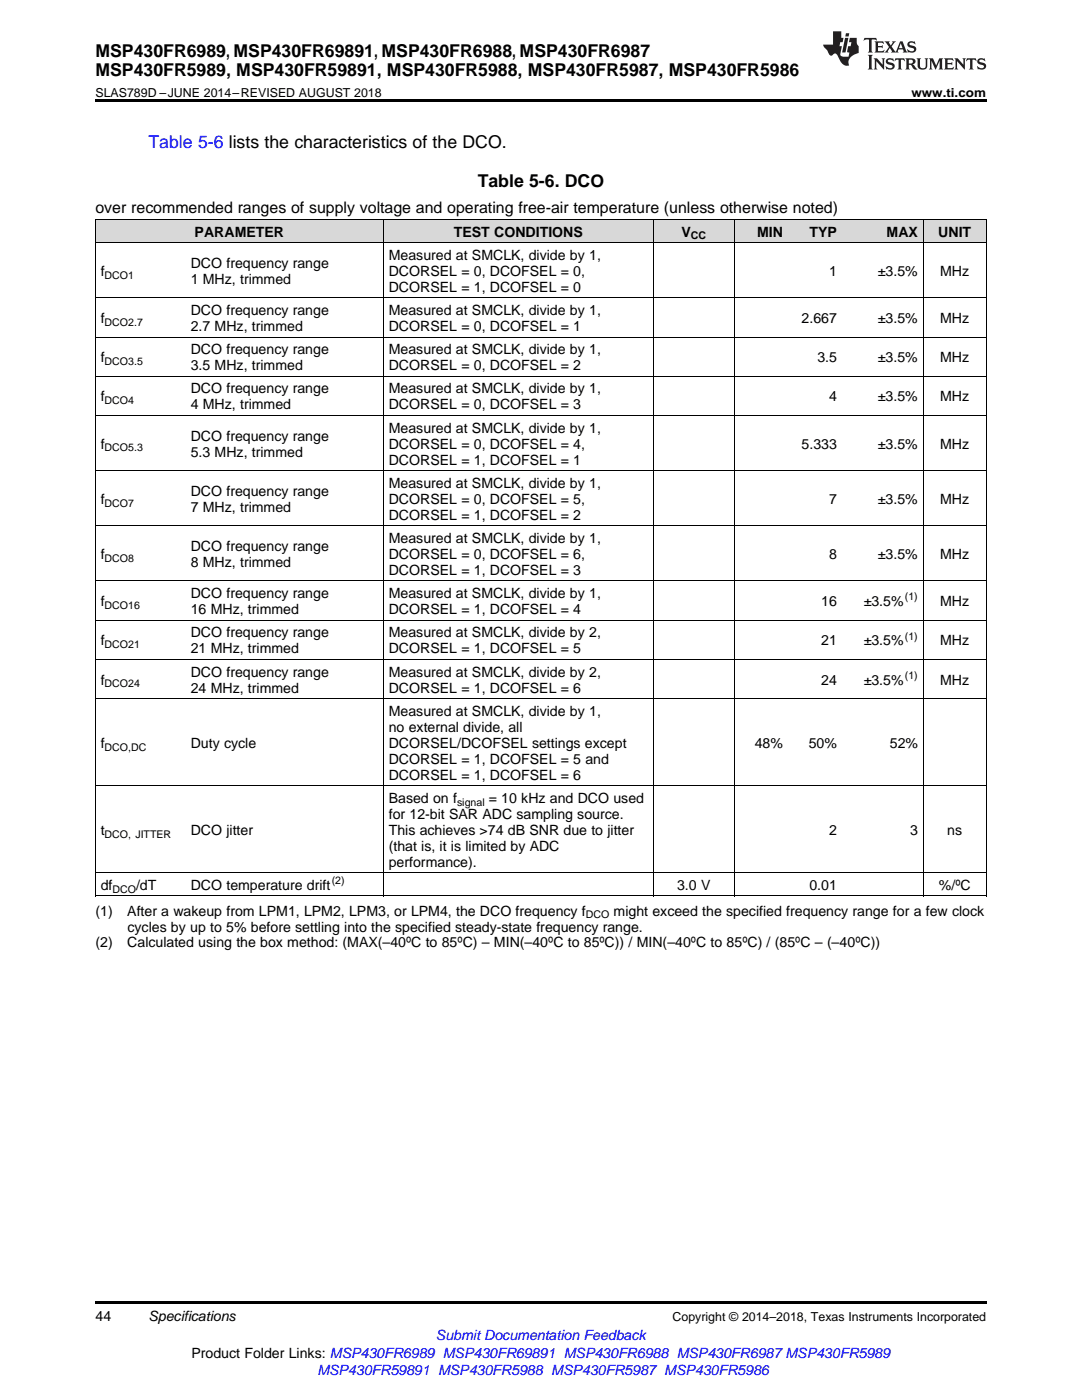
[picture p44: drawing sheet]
<svg xmlns="http://www.w3.org/2000/svg" width="216mm" height="279mm" viewBox="0 0 216 279" stroke-linecap="round" stroke-linejoin="round" font-family="sans-serif">
<defs><g id="words">
<g font-size="3.5">
<text x="19" y="11.3">MSP430FR6989, MSP430FR69891, MSP430FR6988, MSP430FR6987</text>
<text x="19" y="15.2">MSP430FR5989, MSP430FR59891, MSP430FR5988, MSP430FR5987, MSP430FR5986</text>
<text x="95.3" y="37.4">Table 5-6. DCO</text>
</g>
<text font-size="3.5" fill="#00f" x="29.6" y="29.6">Table 5-6 lists the characteristics of the DCO.</text>
<text font-size="3.2" x="19" y="42.5">over recommended ranges of supply voltage and operating free-air temperature (unless otherwise noted)</text>
<g font-size="2.8">
<text x="38.8" y="47.2">PARAMETER</text>
<text x="90.6" y="47.2">TEST CONDITIONS</text>
<text x="136" y="47.2">V</text>
<text x="151.1" y="47.2">MIN</text>
<text x="161.5" y="47.2">TYP</text>
<text x="176.9" y="47.2">MAX</text>
<text x="187.2" y="47.2">UNIT</text>
<text x="38.1" y="53.4">DCO frequency range</text>
<text x="77.6" y="51.9">Measured at SMCLK, divide by 1,</text>
<text x="20.1" y="55">f</text>
<text x="38.1" y="56.6">1 MHz, trimmed</text>
<text x="77.6" y="55">DCORSEL = 0, DCOFSEL = 0,</text>
<text x="77.6" y="58.2">DCORSEL = 1, DCOFSEL = 0</text>
<text x="165.4" y="55">1</text>
<text x="175.2" y="55">±3.5%</text>
<text x="187.6" y="55">MHz</text>
<text x="20.1" y="64.5">f</text>
<text x="38.1" y="62.9">DCO frequency range</text>
<text x="77.6" y="62.9">Measured at SMCLK, divide by 1,</text>
<text x="159.9" y="64.5">2.667</text>
<text x="175.2" y="64.5">±3.5%</text>
<text x="187.6" y="64.5">MHz</text>
<text x="38.1" y="66">2.7 MHz, trimmed</text>
<text x="38.1" y="70.7">DCO frequency range</text>
<text x="77.6" y="66">DCORSEL = 0, DCOFSEL = 1</text>
<text x="77.6" y="70.7">Measured at SMCLK, divide by 1,</text>
<text x="20.1" y="72.3">f</text>
<text x="38.1" y="73.9">3.5 MHz, trimmed</text>
<text x="77.6" y="73.9">DCORSEL = 0, DCOFSEL = 2</text>
<text x="163.1" y="72.3">3.5</text>
<text x="175.2" y="72.3">±3.5%</text>
<text x="187.6" y="72.3">MHz</text>
<text x="20.1" y="80.1">f</text>
<text x="38.1" y="78.5">DCO frequency range</text>
<text x="38.1" y="81.7">4 MHz, trimmed</text>
<text x="77.6" y="78.5">Measured at SMCLK, divide by 1,</text>
<text x="77.6" y="81.7">DCORSEL = 0, DCOFSEL = 3</text>
<text x="165.4" y="80.1">4</text>
<text x="175.2" y="80.1">±3.5%</text>
<text x="187.6" y="80.1">MHz</text>
<text x="20.1" y="89.5">f</text>
<text x="38.1" y="87.9">DCO frequency range</text>
<text x="77.6" y="86.4">Measured at SMCLK, divide by 1,</text>
<text x="77.6" y="89.5">DCORSEL = 0, DCOFSEL = 4,</text>
<text x="159.9" y="89.5">5.333</text>
<text x="175.2" y="89.5">±3.5%</text>
<text x="187.6" y="89.5">MHz</text>
<text x="38.1" y="91.1">5.3 MHz, trimmed</text>
<text x="77.6" y="92.7">DCORSEL = 1, DCOFSEL = 1</text>
<text x="20.1" y="100.5">f</text>
<text x="38.1" y="99">DCO frequency range</text>
<text x="77.6" y="97.4">Measured at SMCLK, divide by 1,</text>
<text x="77.6" y="100.5">DCORSEL = 0, DCOFSEL = 5,</text>
<text x="165.4" y="100.5">7</text>
<text x="175.2" y="100.5">±3.5%</text>
<text x="187.6" y="100.5">MHz</text>
<text x="38.1" y="102.1">7 MHz, trimmed</text>
<text x="77.6" y="103.7">DCORSEL = 1, DCOFSEL = 2</text>
<text x="20.1" y="111.5">f</text>
<text x="38.1" y="110">DCO frequency range</text>
<text x="38.1" y="113.1">8 MHz, trimmed</text>
<text x="77.6" y="108.4">Measured at SMCLK, divide by 1,</text>
<text x="77.6" y="111.5">DCORSEL = 0, DCOFSEL = 6,</text>
<text x="165.4" y="111.5">8</text>
<text x="175.2" y="111.5">±3.5%</text>
<text x="187.6" y="111.5">MHz</text>
<text x="38.1" y="119.4">DCO frequency range</text>
<text x="77.6" y="114.7">DCORSEL = 1, DCOFSEL = 3</text>
<text x="77.6" y="119.4">Measured at SMCLK, divide by 1,</text>
<text x="20.1" y="121">f</text>
<text x="38.1" y="122.6">16 MHz, trimmed</text>
<text x="77.6" y="122.6">DCORSEL = 1, DCOFSEL = 4</text>
<text x="163.9" y="121">16</text>
<text x="172.4" y="121">±3.5%</text>
<text x="187.6" y="121">MHz</text>
<text x="20.1" y="128.8">f</text>
<text x="38.1" y="127.2">DCO frequency range</text>
<text x="38.1" y="130.4">21 MHz, trimmed</text>
<text x="77.6" y="127.2">Measured at SMCLK, divide by 2,</text>
<text x="77.6" y="130.4">DCORSEL = 1, DCOFSEL = 5</text>
<text x="163.9" y="128.8">21</text>
<text x="172.4" y="128.8">±3.5%</text>
<text x="187.6" y="128.8">MHz</text>
<text x="20.1" y="136.6">f</text>
<text x="38.1" y="135">DCO frequency range</text>
<text x="77.6" y="135">Measured at SMCLK, divide by 2,</text>
<text x="163.9" y="136.6">24</text>
<text x="172.4" y="136.6">±3.5%</text>
<text x="187.6" y="136.6">MHz</text>
<text x="38.1" y="138.2">24 MHz, trimmed</text>
<text x="77.6" y="138.2">DCORSEL = 1, DCOFSEL = 6</text>
<text x="77.6" y="142.9">Measured at SMCLK, divide by 1,</text>
<text x="20.1" y="149.2">f</text>
<text x="38.1" y="149.2">Duty cycle</text>
<text x="77.6" y="146">no external divide, all</text>
<text x="77.6" y="149.2">DCORSEL/DCOFSEL settings except</text>
<text x="150.6" y="149.2">48%</text>
<text x="161.4" y="149.2">50%</text>
<text x="177.6" y="149.2">52%</text>
<text x="77.6" y="152.4">DCORSEL = 1, DCOFSEL = 5 and</text>
<text x="77.6" y="155.6">DCORSEL = 1, DCOFSEL = 6</text>
<text x="77.6" y="160.2">Based on f</text>
<text x="97.5" y="160.2">= 10 kHz and DCO used</text>
<text x="20.1" y="166.6">t</text>
<text x="38.1" y="166.6">DCO jitter</text>
<text x="77.6" y="163.4">for 12-bit SAR ADC sampling source.</text>
<text x="77.6" y="166.6">This achieves &gt;74 dB SNR due to jitter</text>
<text x="165.4" y="166.6">2</text>
<text x="181.6" y="166.6">3</text>
<text x="189" y="166.6">ns</text>
<text x="77.6" y="169.8">(that is, it is limited by ADC</text>
<text x="77.6" y="172.9">performance).</text>
<text x="20.1" y="177.6">df</text>
<text x="27.1" y="177.6">/dT</text>
<text x="38.1" y="177.6">DCO temperature drift</text>
<text x="135.1" y="177.6">3.0 V</text>
<text x="161.5" y="177.6">0.01</text>
<text x="187.4" y="177.6">%/ºC</text>
<text x="19" y="182.7">(1)</text>
<text x="25.4" y="182.7">After a wakeup from LPM1, LPM2, LPM3, or LPM4, the DCO frequency f</text>
<text x="25.4" y="185.9">cycles by up to 5% before settling into the specified steady-state frequency range.</text>
<text x="122.4" y="182.7">might exceed the specified frequency range for a few clock</text>
<text x="19" y="189.1">(2)</text>
<text x="25.4" y="189.1">Calculated using the box method: (MAX(–40ºC to 85ºC) – MIN(–40ºC to 85ºC)) / MIN(–40ºC to 85ºC) / (85ºC – (–40ºC))</text>
<text x="19" y="263.6">44</text>
<text x="29.6" y="263.6">Specifications</text>
<text x="38.2" y="270.9">Product Folder Links: MSP430FR6989 MSP430FR69891 MSP430FR6988 MSP430FR6987 MSP430FR5989</text>
</g>
<g font-size="2.8" fill="#00f">
<text x="87" y="267.4">Submit Documentation Feedback</text>
<text x="63.3" y="274.5">MSP430FR59891 MSP430FR5988 MSP430FR5987 MSP430FR5986</text>
</g>
<g font-size="2.5">
<text x="19" y="19.3">SLAS789D –JUNE 2014–REVISED AUGUST 2018</text>
<text x="181.9" y="19.3">www.ti.com</text>
<text x="134.2" y="263.6">Copyright © 2014–2018, Texas Instruments Incorporated</text>
</g>
<g font-size="2.1">
<text x="137.9" y="47.8">CC</text>
<text x="20.9" y="55.6">DCO1</text>
<text x="20.9" y="65">DCO2.7</text>
<text x="20.9" y="72.8">DCO3.5</text>
<text x="20.9" y="80.7">DCO4</text>
<text x="20.9" y="90.1">DCO5.3</text>
<text x="20.9" y="101.1">DCO7</text>
<text x="20.9" y="112.1">DCO8</text>
<text x="180.6" y="119.8">(1)</text>
<text x="20.9" y="121.5">DCO16</text>
<text x="20.9" y="129.4">DCO21</text>
<text x="180.6" y="127.7">(1)</text>
<text x="20.9" y="137.2">DCO24</text>
<text x="180.6" y="135.5">(1)</text>
<text x="20.9" y="149.8">DCO,DC</text>
<text x="91.2" y="160.8">signal</text>
<text x="20.9" y="167.1">DCO, JITTER</text>
<text x="22.4" y="178.2">DCO</text>
<text x="66.2" y="176.5">(2)</text>
<text x="116.9" y="183.3">DCO</text>
</g>
</g></defs>
<g fill="#d8d8d8">
<path d="M19 43.8h18v4.7h-18z"/>
<path d="M37 43.8h39.5v4.7h-39.5z"/>
<path d="M76.5 43.8h53.9v4.7h-53.9z"/>
<path d="M130.4 43.8h16.1v4.7h-16.1z"/>
<path d="M146.5 43.8h10.8v4.7h-10.8z"/>
<path d="M157.3 43.8h10.8v4.7h-10.8z"/>
<path d="M168.1 43.8h16.2v4.7h-16.2z"/>
<path d="M184.3 43.8h12.5v4.7h-12.5z"/>
</g>
<path d="M19 19.9h177.8v.5h-177.8zM19 259.7h177.8v.5h-177.8z" fill="#000"/>
<g fill="none" stroke="#000" stroke-width=".2">
<path d="M19 59.4h177.8M19 48.4h177.8M19 43.8h177.8M19.1 43.8v135.1M76.5 43.8v135.1M130.3 43.8v135.1M146.5 43.8v135.1M184.2 43.8v135.1M196.8 43.8v135.1M19 75.1h177.8M19 67.3h177.8M19 93.9h177.8"/>
<path d="M19 82.9h177.8M19 115.9h177.8M19 104.9h177.8M19 139.4h177.8M19 131.6h177.8M19 123.8h177.8M19 156.8h177.8M19 178.8h177.8M19 174.1h177.8"/>
</g>
<g fill="#231f20">
<path d="M172.5 7.6l-.1 .5 .4-.2h.6v.1v2.1l-.2 .4h.9l-.2-.4v-2.1l.1-.1h.5l.5 .2-.2-.5zM174.5 8.3l.2 .3v1.5l-.2 .4h1.8l.2-.6a1.04 1.04 0 0 1-1.3 .2v-.7h.6l.3 .2v-.6l-.3 .2h-.6v-.6l.8-.1 .4 .3-.2-.5zM176.5 8.3l.9 1.1-.9 1.1h.8l-.2-.2 .4-.7 .5 .7-.2 .2h1.5l-.2-.2 .2-.4h.9l.1 .4-.2 .2h1l-.3-.3-.7-1.9h-.5l-.9 2-.8-1 .9-1h-.8l.1 .3-.4 .5-.3-.6 .1-.2zM179.7 8.6l.4 1h-.7zM181.3 8.4a.63 .63 0 0 0-.2 .7 .63 .63 0 0 0 .6 .4l.6 .2 .1 .2a.75 .75 0 0 1-.7 .4 .75 .75 0 0 1-.6-.5l.1 .7 .1-.1a1.11 1.11 0 0 0 1.5-.6 1.13 1.13 0 0 0-1.2-.8l-.1-.4a1.04 1.04 0 0 1 1.2 .2l-.2-.5-.2 .1-.4-.2zM173.2 10.9l.2 .4v2.2l-.2 .4h1l-.3-.4v-2.2l.3-.4zM174.3 11.6l.3 .4v1.5l-.3 .4h.8l-.2-.4v-1.3l1.5 1.7v-1.9l.2-.4h-.7l.2 .4v.9l-1.1-1.3zM177 11.8a.62 .62 0 0 0-.2 .7 .62 .62 0 0 0 .6 .4l.6 .1 .1 .3a.76 .76 0 0 1-.7 .3 .76 .76 0 0 1-.7-.4l.2 .7 .1-.1a1.11 1.11 0 0 0 1.5-.6 1.13 1.13 0 0 0-1.2-.8l-.1-.4a1.04 1.04 0 0 1 1.2 .2l-.2-.6-.2 .1-.5-.1zM178.7 11.6l-.2 .6a.61 .61 0 0 1 .8-.3v1.6l-.2 .4h.9l-.2-.4v-1.6a.63 .63 0 0 1 .7 .3l-.1-.6zM180.6 11.6l.3 .4v1.5l-.3 .4h1l-.2-.2-.1-.8 .6 .2a.76 .76 0 0 0 1.2 .7l-1-1a.58 .58 0 0 0 .6-.5 .58 .58 0 0 0-.5-.6zM181.4 11.9h.1a.45 .45 0 0 1 .5 .1 .45 .45 0 0 1 .1 .5l-.8 .2zM182.9 11.6l.2 .2a2.17 2.17 0 0 0 .3 1.9 .99 .99 0 0 0 1.6-.6v-1.1l.2-.4h-.7l.2 .2a1.92 1.92 0 0 1-.2 1.8 .6 .6 0 0 1-.9-.5v-1.1l.2-.4zM185.4 11.6l.2 .4v1.5l-.2 .4h.7l-.2-.4v-1.4l.8 1.8 .8-1.8v1.4l-.2 .4h.9l-.2-.4v-1.5l.2-.4h-.8l-.6 1.5-.6-1.5zM188.4 11.6l.2 .4v1.5l-.2 .4h1.8l.1-.6a1.04 1.04 0 0 1-1.2 .1v-.6h.5l.4 .2v-.6l-.4 .2h-.5v-.7h.8l.3 .3-.1-.6zM190.5 11.6l.2 .4v1.5l-.2 .4h.7l-.2-.4v-1.3l1.5 1.7v-1.9l.2-.4h-.7l.2 .4v.9l-1.1-1.3zM192.9 11.6l-.1 .6a.61 .61 0 0 1 .7-.3l.1 1.6-.3 .4h1l-.3-.4 .1-1.6a.63 .63 0 0 1 .7 .3l-.1-.6zM195.2 11.8a.62 .62 0 0 0-.2 .7 .62 .62 0 0 0 .6 .4l.6 .1 .1 .3a.76 .76 0 0 1-.7 .3 .76 .76 0 0 1-.6-.4l.1 .7 .1-.1a1.11 1.11 0 0 0 1.6-.6 1.13 1.13 0 0 0-1.3-.8l-.1-.4a1.04 1.04 0 0 1 1.2 .2l-.1-.6-.2 .1-.5-.1z"/>
<path d="M166.2 6.3v2.6h-1.9v.4l.8 .9a.91 .91 0 0 0 1 .8 .56 .56 0 0 1 .5-.3 .56 .56 0 0 1 .5 .3l.4 .8a1.53 1.53 0 0 0 1.9 1.2 1.54 1.54 0 0 1 1-2.1l.9-.3v-1.4a1.52 1.52 0 0 1-.4-1.6h-1.3l-.2 .8h.5l-.2 .8h-.5l-.1 1v.2l.4 .1-.2 .8a1.93 1.93 0 0 1-1.6-.3l.3-1.8h-.5l.2-.8h.4l.2-.8h-.4v-1.3zM168.6 7.6l-.6 2.9h.7l.6-2.9zM168.8 6.6l-.1 .7h.6l.2-.7z"/>
</g>
<use href="#words"/>
</svg>
